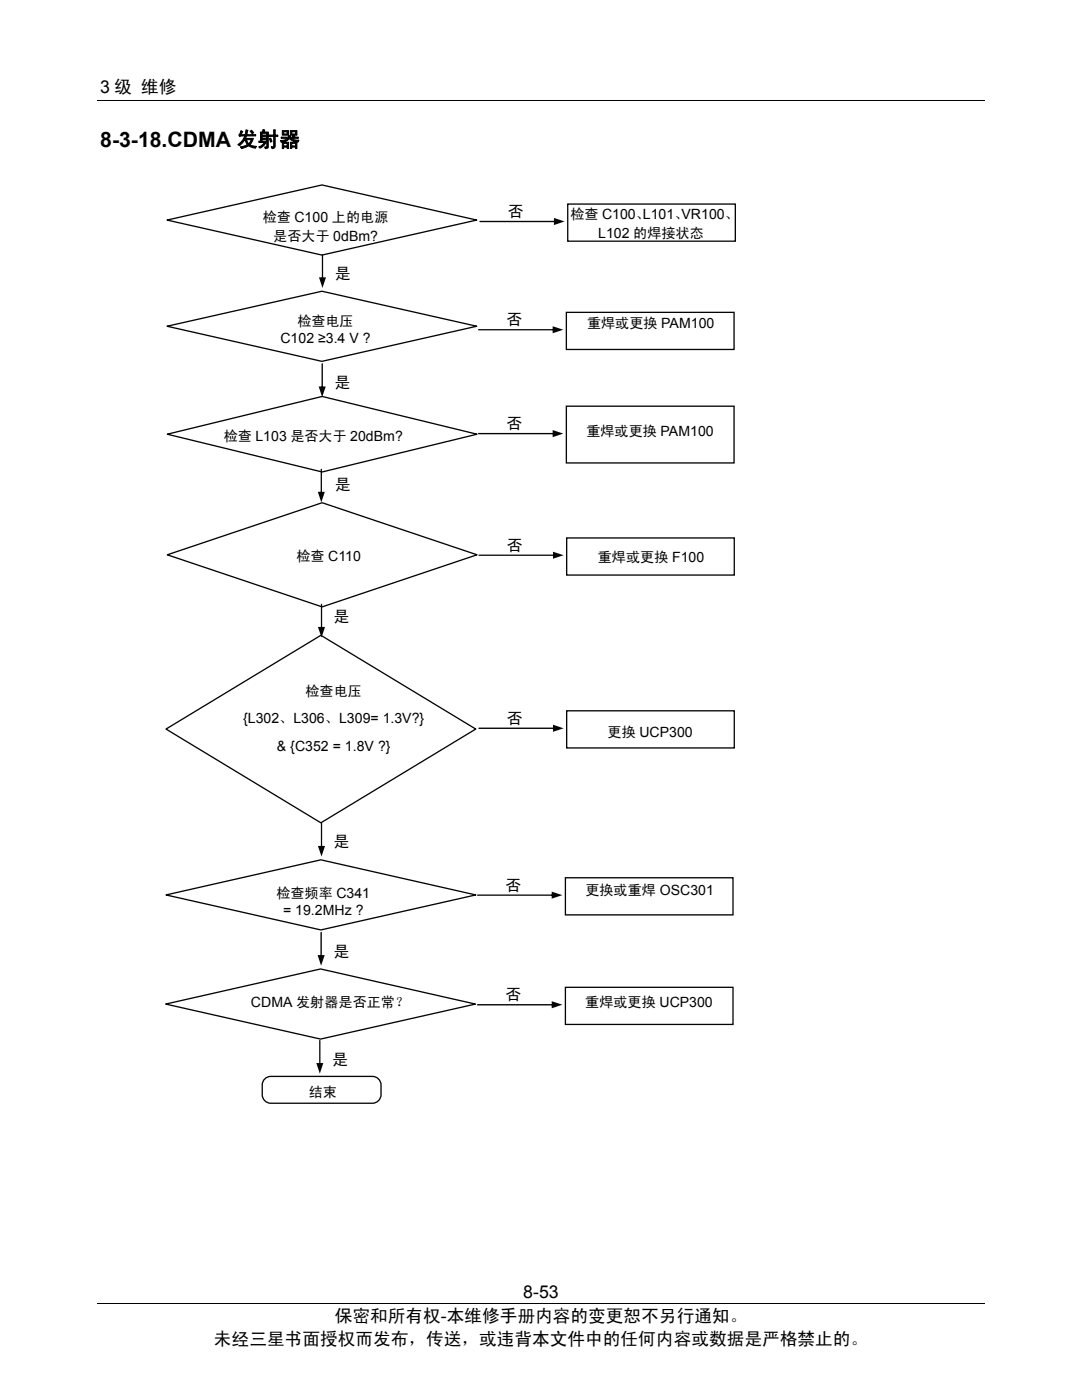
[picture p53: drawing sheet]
<svg xmlns="http://www.w3.org/2000/svg" width="216mm" height="279mm" viewBox="0 0 216 279" stroke-linecap="round" stroke-linejoin="round" font-family="sans-serif">
<defs><g id="words">
<text font-size="4.2" x="20" y="29.3">8-3-18.CDMA 发射器</text>
<g font-size="3.5">
<text x="20" y="18.6">3 级 维修</text>
<text x="66.8" y="263.8">保密和所有权-本维修手册内容的变更恕不另行通知。</text>
<text x="104.4" y="259">8-53</text>
<text x="42.7" y="268.4">未经三星书面授权而发布，传送，或违背本文件中的任何内容或数据是严格禁止的。</text>
</g>
<g font-size="3.2">
<text x="101.3" y="43.3">否</text>
<text x="66.8" y="55.6">是</text>
<text x="101.1" y="64.9">否</text>
<text x="66.7" y="77.4">是</text>
<text x="101.1" y="85.6">否</text>
<text x="66.8" y="97.9">是</text>
<text x="101.1" y="109.9">否</text>
<text x="66.6" y="124.1">是</text>
<text x="101.1" y="144.4">否</text>
<text x="66.6" y="169.1">是</text>
<text x="100.9" y="177.7">否</text>
<text x="66.5" y="190.9">是</text>
<text x="100.9" y="199.6">否</text>
<text x="66.3" y="212.5">是</text>
</g>
<g font-size="2.8">
<text x="52.4" y="44.3">检查 C100 上的电源</text>
<text x="113.8" y="43.8">检查 C100、</text>
<text x="119.4" y="47.5">L102 的焊接状态</text>
<text x="128.3" y="43.8">L101、</text>
<text x="136" y="43.8">VR100、</text>
<text x="54.5" y="48">是否大于 0dBm?</text>
<text x="59.3" y="65">检查电压</text>
<text x="117.1" y="65.5">重焊或更换 PAM100</text>
<text x="56" y="68.5">C102 ≥3.4 V ?</text>
<text x="44.7" y="88">检查 L103 是否大于 20dBm?</text>
<text x="117" y="87.1">重焊或更换 PAM100</text>
<text x="59.2" y="112">检查 C110</text>
<text x="119.3" y="112.1">重焊或更换 F100</text>
<text x="61" y="138.8">检查电压</text>
<text x="48.5" y="144.3">{L302、L306、L309= 1.3V?}</text>
<text x="55.3" y="149.8">&amp; {C352 = 1.8V ?}</text>
<text x="121.2" y="147">更换 UCP300</text>
<text x="55.1" y="179.2">检查频率 C341</text>
<text x="116.8" y="178.6">更换或重焊 OSC301</text>
<text x="56.5" y="182.7">= 19.2MHz ?</text>
<text x="50.1" y="201">CDMA 发射器是否正常？</text>
<text x="116.8" y="200.9">重焊或更换 UCP300</text>
<text x="61.6" y="218.9">结束</text>
</g>
</g></defs>
<path d="M19.5 20h177M19.5 260.2h177" fill="none" stroke="#000" stroke-width=".2"/>
<path d="M33.4 86.7l30.9-7.6 30.9 7.6-30.9 7.5z" fill="none" stroke="#040503" stroke-width=".26"/>
<path d="M95.5 110.7h15.2l.1 .1-.1 .1h-15.1zM110.3 110.1l2.2 .7-2.2 .7z" fill="#040503"/>
<path d="M113.1 107.4h33.4v7.4h-33.4zM52.8 215.3l.8-.4 .4-.1h20.3a1.72 1.72 0 0 1 1.7 1.7v2a1.73 1.73 0 0 1-1.7 1.7h-20.3a1.72 1.72 0 0 1-1.7-1.7 3.3 3.3 0 0 1 .5-3.2z" fill="none" stroke="#040503" stroke-width=".26"/>
<path d="M64 93.6l.2 .1v4.8l-.1 .1-.1-.1zM63.4 98.1h1.4l-.7 2.2z" fill="#040503"/>
<path d="M33.4 110.7l30.9-10.4 30.9 10.4-30.9 10.4z" fill="none" stroke="#040503" stroke-width=".26"/>
<path d="M95.5 145.2h15.2l.1 .2-.1 .1h-15.1zM110.3 144.6l2.2 .8-2.2 .7z" fill="#040503"/>
<path d="M113.1 141.9h33.4v7.4h-33.4z" fill="none" stroke="#040503" stroke-width=".26"/>
<path d="M63.7 207.6l.2 .1v4.8l-.1 .1-.1-.1zM63.1 212.2h1.4l-.7 2.1z" fill="#040503"/>
<path d="M33.1 145.5l30.9-18.7 30.9 18.7-30.9 18.7z" fill="none" stroke="#040503" stroke-width=".26"/>
<path d="M95.2 178.6l15.2-.1 .2 .1-.2 .2h-15.1zM110.1 177.9l2.1 .7-2.1 .7z" fill="#040503"/>
<path d="M112.8 175.2h33.5v7.4h-33.5z" fill="none" stroke="#040503" stroke-width=".26"/>
<g fill="#040503">
<path d="M64.1 120.5l.2 .1v4.9l-.1 .1-.2-.1zM63.4 125.1h1.5l-.7 2.1z"/>
<path d="M64.1 164.2l.2 .1v4.9l-.1 .1-.2-.1zM63.4 168.8h1.5l-.7 2.1z"/>
</g>
<path d="M33.1 178.6l30.9-7 30.9 7-30.9 7z" fill="none" stroke="#040503" stroke-width=".26"/>
<path d="M95.2 200.4h15.2l.2 .1-.2 .2h-15.1zM110.1 199.8l2.1 .7-2.1 .7z" fill="#040503"/>
<path d="M112.8 197h33.5v7.4h-33.5z" fill="none" stroke="#040503" stroke-width=".26"/>
<path d="M64 186l.2 .1v4.9l-.1 .1-.2-.1zM63.4 190.6h1.4l-.7 2.1z" fill="#040503"/>
<path d="M33.1 200.4l30.9-7 30.9 7-30.9 7z" fill="none" stroke="#040503" stroke-width=".26"/>
<path d="M95.7 44.1h15.2l.1 .1-.1 .1h-15.1zM110.5 43.5l2.1 .7-2.1 .7z" fill="#040503"/>
<path d="M33.3 43.9l30.9-7 30.9 7-30.9 7zM113.3 40.7h33.4v7.4h-33.4z" fill="none" stroke="#040503" stroke-width=".26"/>
<path d="M95.4 65.7h15.2l.2 .1-.2 .1h-15.1zM110.3 65.1l2.1 .7-2.1 .7z" fill="#040503"/>
<path d="M113 62.3h33.5v7.4h-33.5z" fill="none" stroke="#040503" stroke-width=".26"/>
<path d="M64.3 50.8h.2v4.9l-.2 .1-.1-.1zM63.6 55.4h1.4l-.7 2.1z" fill="#040503"/>
<path d="M33.3 65.1l30.9-7 30.9 7-30.9 7z" fill="none" stroke="#040503" stroke-width=".26"/>
<path d="M95.4 86.4h15.2l.2 .1-.2 .2h-15.1zM110.3 85.8l2.1 .7-2.1 .7z" fill="#040503"/>
<path d="M113 81.1h33.5v11.3h-33.5z" fill="none" stroke="#040503" stroke-width=".26"/>
<path d="M64.2 72.5l.2 .1v4.9l-.1 .1-.1-.1zM63.6 77.1h1.4l-.7 2.1z" fill="#040503"/>
<use href="#words"/>
</svg>
